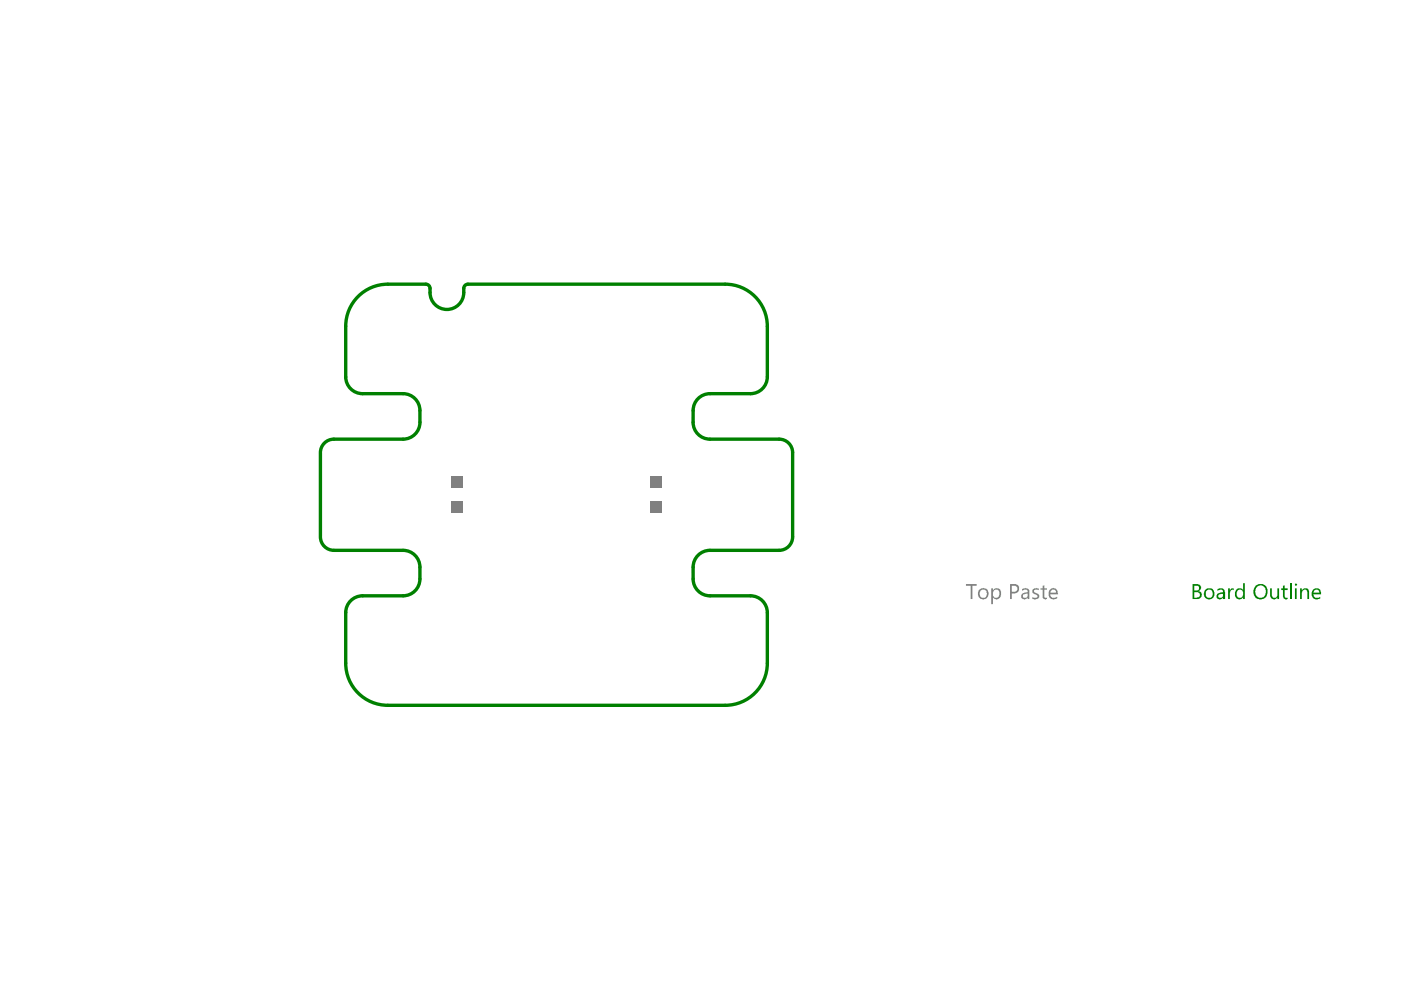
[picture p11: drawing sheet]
<svg xmlns="http://www.w3.org/2000/svg" width="297mm" height="210mm" viewBox="0 0 297 210" stroke-linecap="round" stroke-linejoin="round" font-family="sans-serif">
<g fill="none" stroke="#008000" stroke-width=".71">
<path d="M73.3 69.2v10.8M82.2 60.3h8.1M91.2 61.1v.9M98.3 61.1v.9M99.2 60.3h54.6M162.7 69.2v10.7M67.9 96.1v17.6M70.8 93.1h14.7M76.9 83.5h8.6M89 87v2.5M147 87v2.5M150.5 93.1h14.7"/>
<path d="M150.5 83.5h8.6M168.1 96v17.8M70.8 116.7h14.7M150.5 116.7h14.7M73.3 129.8v10.8M76.9 126.3h8.6M89 120.3v2.5M147 120.3v2.5M150.5 126.3h8.6M162.7 129.9v10.7M82.2 149.5h71.6"/>
</g>
<g fill="#008000">
<path d="M260.4 124.7h.3v.5l.1-.1a.51 .51 0 0 1 .8-.4l-.1 .4a.62 .62 0 0 0-.8 .7v1.2h-.3z"/>
<path d="M269.3 124.7h.3v1.4a.59 .59 0 0 0 .6 .6 .59 .59 0 0 0 .6-.6v-1.4h.4v2.3h-.4v-.4a.83 .83 0 0 1-1 .4 .83 .83 0 0 1-.5-.9z"/>
<path d="M272 124.2l.4-.1v.6h.6v.4h-.6v1.3a.41 .41 0 0 0 .2 .4 .41 .41 0 0 0 .4-.1v.3a.71 .71 0 0 1-1-.6v-1.3h-.4v-.4h.4z"/>
<path d="M253.2 124.2v1h.6a.38 .38 0 0 0 .4-.5v-.1a.38 .38 0 0 0-.5-.4zM253.2 125.6v1.1l.6-.1a.56 .56 0 0 0 .6-.6 .56 .56 0 0 0-.7-.4zM252.8 123.8h1a.79 .79 0 0 1 .9 .7 .79 .79 0 0 1-.6 .9h.1a.73 .73 0 0 1 .6 1.1l-.4 .4-.3 .1h-1.3z"/>
<path d="M255.8 125.3a.94 .94 0 0 0-.1 1.1 .94 .94 0 0 0 1.1 .3 1 1 0 0 0-.3-1.7h-.4zM255.3 125.9a1.16 1.16 0 0 1 2.3 0 1.16 1.16 0 0 1-2.3 0z"/>
<path d="M258.3 126.2a.54 .54 0 0 0 .7 .5 .54 .54 0 0 0 .3-.8h-.6zM258.1 124.9a.99 .99 0 0 1 1.6 .7v1.4h-.4v-.4a.74 .74 0 0 1-.9 .5 .74 .74 0 0 1-.5-.8 .74 .74 0 0 1 .8-.6l.6-.2a.56 .56 0 0 0-.4-.5 .56 .56 0 0 0-.6 .2l-.2 .1z"/>
<path d="M262 125.1a1 1 0 0 1 1.6 0v-1.4h.3v3.3h-.3v-.4a1.01 1.01 0 0 1-1.5 .3 1.01 1.01 0 0 1-.2-1.4zM262.4 125.2v.1a.84 .84 0 0 0-.2 .9 .84 .84 0 0 0 .8 .5l.5-.2 .1-.8a.68 .68 0 0 0-.5-.7 .68 .68 0 0 0-.7 .2z"/>
<path d="M266.3 124.7a1.39 1.39 0 0 0 .9 2 1.26 1.26 0 0 0 1.2-1.4 1.14 1.14 0 0 0-.8-1.1 1.14 1.14 0 0 0-1.3 .5zM266.2 124.2a1.59 1.59 0 0 1 2.1 0 1.59 1.59 0 0 1 .3 2.1 1.52 1.52 0 0 1-1.9 .7 1.52 1.52 0 0 1-1-1.8z"/>
</g>
<path d="M273.6 123.7v3.3" fill="none" stroke="#008000" stroke-width=".36"/>
<g fill="#008000">
<path d="M275.6 124.7h.4v.4a.83 .83 0 0 1 1-.4 .83 .83 0 0 1 .5 1v1.3h-.3v-1.3a.6 .6 0 0 0-.7-.7 .6 .6 0 0 0-.5 .7v1.3h-.4z"/>
<path d="M274.5 124a.25 .25 0 0 1 .5 0 .25 .25 0 0 1-.5 0zM274.6 124.7h.3v2.3h-.3z"/>
<path d="M278.6 125.2l-.1 .5h1.2a.61 .61 0 0 0-.3-.7 .61 .61 0 0 0-.8 .2zM278.4 125a1.04 1.04 0 0 1 1.2-.1 1.04 1.04 0 0 1 .5 1.1h-1.6a.82 .82 0 0 0 1.2 .6h.2v.2a1.16 1.16 0 0 1-1.6-.1 1.16 1.16 0 0 1 .1-1.6z"/>
</g>
<g fill="none" stroke="#008000" stroke-width=".71">
<path d="M73.3 79.9a3.6 3.6 0 0 0 3.6 3.6M82.2 60.3a8.9 8.9 0 0 0-8.9 8.9M90.3 60.3a.89 .89 0 0 1 .9 .8M91.2 62a3.6 3.6 0 0 0 3.6 3.6 3.6 3.6 0 0 0 3.5-3.6M99.2 60.3a.89 .89 0 0 0-.9 .8M153.8 60.3a8.9 8.9 0 0 1 8.9 8.9M162.7 79.9a3.6 3.6 0 0 1-3.6 3.6M70.8 93.1a2.86 2.86 0 0 0-2.9 2.9M85.5 83.5a3.6 3.6 0 0 1 3.5 3.5M89 89.5a3.6 3.6 0 0 1-3.5 3.6M146.9 89.5a3.6 3.6 0 0 0 3.6 3.6M150.5 83.5a3.6 3.6 0 0 0-3.5 3.5"/>
<path d="M165.2 93.1a2.86 2.86 0 0 1 2.9 2.9M67.9 113.8a2.86 2.86 0 0 0 2.9 2.9M85.5 116.7a3.6 3.6 0 0 1 3.5 3.6M150.5 116.7a3.6 3.6 0 0 0-3.5 3.6M168.1 113.8a2.86 2.86 0 0 1-2.9 2.9M76.9 126.3a3.6 3.6 0 0 0-3.6 3.6M89 122.8a3.6 3.6 0 0 1-3.5 3.5M147 122.8a3.6 3.6 0 0 0 3.5 3.5M159.1 126.3a3.6 3.6 0 0 1 3.6 3.6M73.3 140.6a8.9 8.9 0 0 0 8.9 8.9M162.7 140.6a8.9 8.9 0 0 1-8.9 8.9"/>
</g>
<g fill="#808080">
<path d="M204.8 123.8h2.3v.4h-.9v2.8h-.4v-2.8h-1z"/>
<path d="M219 124.9l.7-.2 .5 .1v.4l-.4-.2a.4 .4 0 0 0-.6 .4 .4 .4 0 0 0 .6 .3v.1a.59 .59 0 0 1 .5 .7 .59 .59 0 0 1-.6 .5h-.7l-.1-.4a.62 .62 0 0 0 .6 .2 .62 .62 0 0 0 .5-.5l-.3-.2a.77 .77 0 0 1-.8-.7z"/>
<path d="M221.1 124.2l.3-.1v.6h.6v.3h-.6v1.5a.31 .31 0 0 0 .2 .2 .31 .31 0 0 0 .4-.1v.4a.64 .64 0 0 1-.9-.6v-1.4h-.5v-.3h.5z"/>
<path d="M207.9 125.2a.97 .97 0 0 0 .4 1.5 .76 .76 0 0 0 .8-.3 .76 .76 0 0 0 .1-.7v-.1a.74 .74 0 0 0-1.3-.4zM207.5 125.1a1.21 1.21 0 0 1 2.1 .4 1.21 1.21 0 0 1-1.3 1.6 1.34 1.34 0 0 1-.8-2z"/>
<path d="M210.2 124.7h.3v.4a1.04 1.04 0 0 1 1.4-.1 1.04 1.04 0 0 1 .3 1.4v.1a1 1 0 0 1-1.7 .2v1.4h-.3zM210.7 125.2l-.2 .4v.5a.69 .69 0 0 0 .8 .6 .69 .69 0 0 0 .6-.8 .7 .7 0 0 0-.3-.8 .7 .7 0 0 0-.9 .1z"/>
<path d="M214.5 124.2v1.3h.5a.64 .64 0 0 0 .7-.7 .64 .64 0 0 0-.7-.6zM214.2 123.8h1a1 1 0 0 1 .9 1.1 1 1 0 0 1-1 .9h-.6v1.2h-.3z"/>
<path d="M217 126a.49 .49 0 0 0 .2 .7 .49 .49 0 0 0 .7-.4v-.5zM216.7 124.9l.1-.1a1.1 1.1 0 0 1 1.4 .5v1.7h-.3v-.4a.7 .7 0 0 1-.8 .5 .7 .7 0 0 1-.6-.7l.4-.7 1-.2a.54 .54 0 0 0-.4-.5 .54 .54 0 0 0-.6 .2l-.2 .1z"/>
<path d="M222.8 125.3l-.1 .4h1.2a.37 .37 0 0 0-.3-.6l-.5-.1zM222.4 125.2a1.04 1.04 0 0 1 1.2-.4 1.04 1.04 0 0 1 .7 1v.2h-1.6a.81 .81 0 0 0 .5 .7 .81 .81 0 0 0 .9-.1 .36 .36 0 0 1-.5 .4 1.07 1.07 0 0 1-1.3-1.3z"/>
</g>
<g fill="#808080">
<path d="M95.6 106.3h2.5v2.5h-2.5z" fill-rule="evenodd"/>
<path d="M95.6 101h2.5v2.5h-2.5z" fill-rule="evenodd"/>
<path d="M137.8 106.3h2.5v2.5h-2.5z" fill-rule="evenodd"/>
<path d="M137.8 101h2.5v2.5h-2.5z" fill-rule="evenodd"/>
</g>
</svg>
